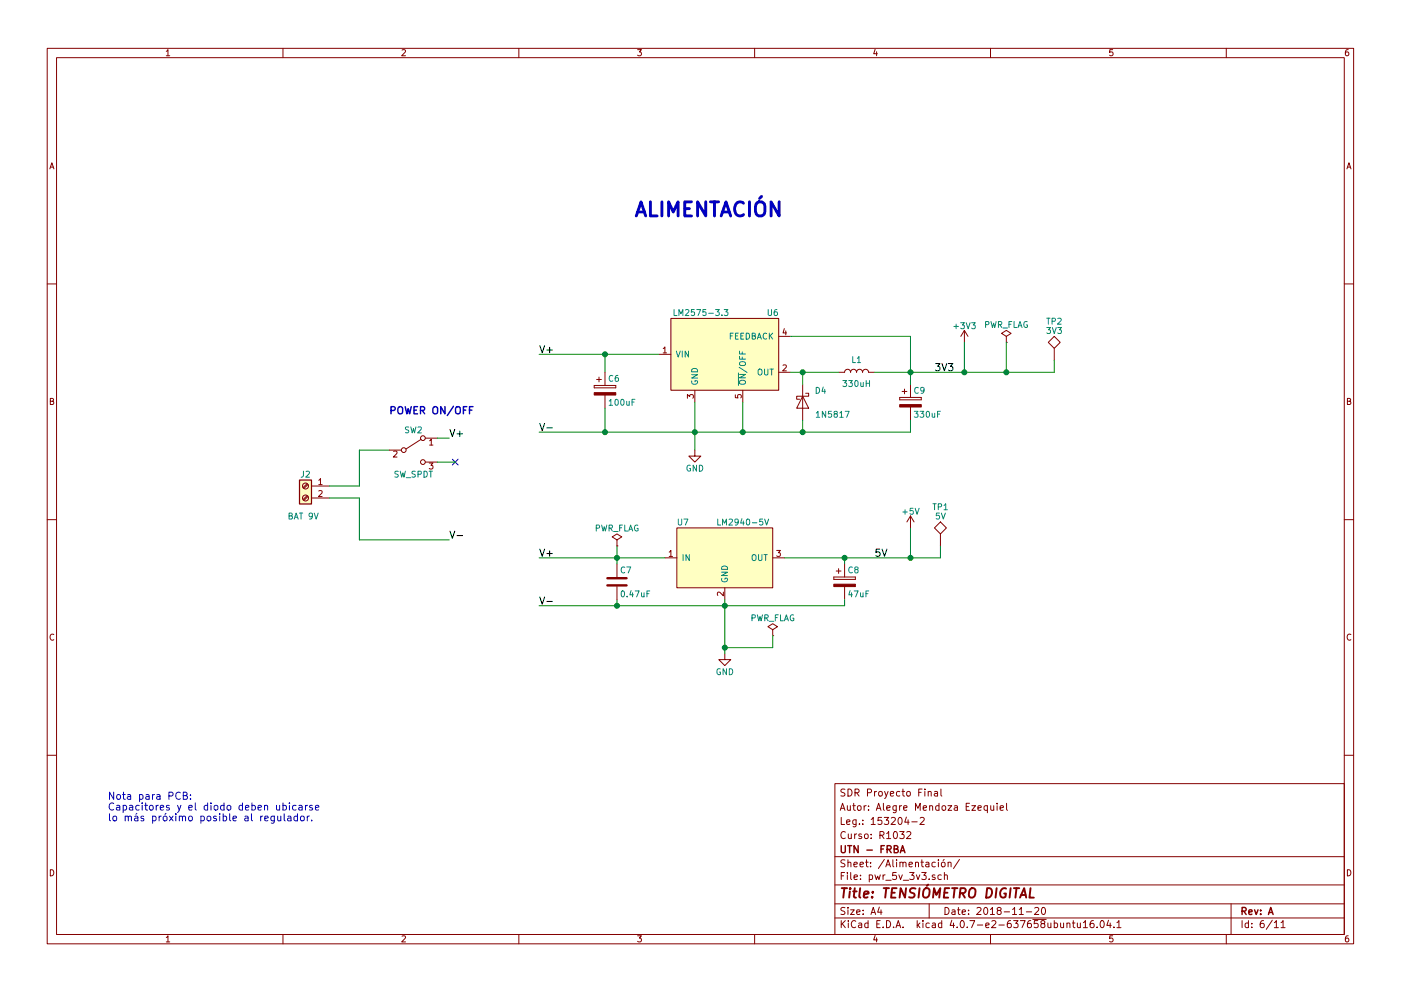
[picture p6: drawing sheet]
<svg xmlns="http://www.w3.org/2000/svg" width="297mm" height="210mm" viewBox="0 0 297 210" stroke-linecap="round" stroke-linejoin="round" font-family="sans-serif">
<g fill="none" stroke="#840000" stroke-width=".21">
<path d="M10 10.3h277v189.9h-277zM12 12.2h273v186.1h-273zM35.3 10.9l.3-.4v1.3M35.3 11.8h.7M60 10.3v1.9M85.2 10.6l.5-.1 .3 .4-.8 .9h.8M110 10.3v1.9M135.2 10.5h.8l-.4 .5 .3 .1 .1 .2-.1 .4-.2 .1-.5-.1M160 10.3v1.9M185.5 10.5l-.3 .9h.8M185.9 11v.8M210 10.3v1.9"/>
<path d="M235.9 10.5h-.6v.6h.6l.1 .5-.3 .2-.4-.1M260 10.3v1.9M285.9 10.5l-.4 .1-.2 .2-.1 .8 .3 .2 .4-.1 .1-.4-.1-.2-.4-.1-.3 .3M10.6 35.8l.4-1.3 .4 1.3M10.7 35.5h.6M285.6 35.8l.4-1.3 .4 1.3M285.7 35.5h.6M10 60.2h2M128.3 79v2.8M139.7 75.2h2.5M140.6 74l.4-.4v1.3M140.6 74.9h.7"/>
<path d="M142.2 67.6h22.9v15.2h-22.9zM165.1 79h2.5M165.1 71.4h2.5M166 77.5l.5-.1 .2 .4-.8 .9h.8M166.3 69.7l-.3 .9h.8M166.6 70.2v.9M177.8 79l1.3-.1a.64 .64 0 0 1 .6-.5 .64 .64 0 0 1 .6 .6v-.1a.64 .64 0 0 1 .7-.5 .64 .64 0 0 1 .6 .6v-.1a.64 .64 0 0 1 .7-.5 .64 .64 0 0 1 .6 .6v-.1a.64 .64 0 0 1 .6-.5 .64 .64 0 0 1 .6 .6h1.3M204.5 70.1l-.8 1.3M204.5 70.1v2.5M204.5 70.1l.7 1.3M213.4 72.6h.1M213.4 71.4l1-.7-1-.6-1.1 .6 1.1 .7v1.2"/>
<path d="M222.2 72.6l1.3-1.2 1.3 1.2-1.3 1.3zM223.5 73.9v2.5M285 60.2h2M10.7 85.1h.5l.1-.5-.6-.1v1.3h.5l.2-.4-.3-.3M82.5 95.5h2.6M83.5 95.8l.4-.1 .3 .4-.8 .9h.8M89.3 93.2l-3.2 2M90.2 93h2.5M90.2 98h2.5M91 98.2h.8l-.4 .5 .3 .1v.6l-.1 .1-.6-.1M91.1 93.5l.3-.3v1.2M91.1 94.4h.7"/>
<path d="M126 81.8v.5zM126 82.3h4.6zM126 81.8h4.6zM126.5 80.5h1M127 80v1M128.3 83.8v2.8M130.6 81.8v.5zM145.7 84.5v-.8l.5 .4 .1-.3h.6l.1 .1-.1 .6M147.3 95.5v1.3h1.3l-1.3 1.2-1.3-1.2h1.3M147.3 82.8v2.5M155.9 83.8v.6h.6v-.6h.5l.2 .1-.2 .5M157.5 82.8v2.5"/>
<path d="M170.2 84.1l1.2 2.5h-2.5zM170.2 81.5v7.6M170.8 83.4h.6v.7h-2.5v.6h.6M190.8 84.3v.5zM190.8 84.8h4.5zM190.8 84.3h4.5zM191.3 83.1h1M191.8 82.5v1.1M193 81.5v2.8M193 86.4v2.7M195.3 84.3v.5zM285.7 85.1h.5l.1-.5-.6-.1v1.3h.5l.2-.4-.3-.3"/>
<path d="M10 110.3h2M65.1 105.2l-.8 .8M65.1 102.6l-.8 .8M65.3 105.3l-.9 .9M65.3 102.8l-.9 .8M66 103.1h3.8M66 105.7h3.8M67.6 101.9l.3-.4v1.3M67.6 104.2l.5-.1 .2 .3-.8 1h.8M67.6 102.8h.7M130.8 115.8h.1M130.8 114.5l1-.6-1-.6-1 .6 1 .6v1.3"/>
<path d="M130.8 119.6v2.8M141 118.4h2.5M141.9 117.1l.3-.3v1.3M141.9 118.1h.7M143.5 112h20.3v12.7h-20.3zM163.8 118.4h2.6M164.7 116.8h.8l-.5 .5 .4 .1v.5l-.2 .2-.5-.2M179.1 119.6v2.8M193 109.5l-.7 1.2M193 109.5v2.5M193 109.5l.8 1.2M198.1 112l1.3-1.3 1.3 1.3-1.3 1.3z"/>
<path d="M199.4 113.3v2.5M285 110.3h2M11.4 134.6a.58 .58 0 0 0-.8 .6 .58 .58 0 0 0 .8 .5M130.8 124.5v2.7M153.4 125.6v.8l-.9-.8-.4 .3 .1 .4M153.7 138.7v1.2h1.2l-1.2 1.3-1.3-1.3h1.3M153.7 124.7v2.5M163.8 134.9h.1M163.8 133.6l1-.6-1-.7-1 .7 1 .6v1.3M176.8 122.4v.5zM176.8 122.9h4.6zM176.8 122.4h4.6z"/>
<path d="M177.3 121.2h1M177.8 120.6v1.1M179.1 124.5v2.7M181.4 122.4v.5zM286.4 134.6a.58 .58 0 0 0-.8 .6 .58 .58 0 0 0 .8 .5M10 160.2h2M177 166.3h108v32h-108zM178.2 171.9l.4-1.5 .5 1.5M178.3 171.5h.7M178.4 173.4v1.5h.7M179.1 167.5l-.5-.1-.3 .3 .1 .3 .7 .3v.5l-.2 .1-.6-.1M179.2 176.6a.71 .71 0 0 0-1 .5 .71 .71 0 0 0 .7 .8l.3-.1"/>
<path d="M179.5 174.4l.7-.1v-.3l-.5-.1-.2 .2 .1 .7h.6M179.7 170.9v1h.4l.2-.1M179.8 167.4a.76 .76 0 0 1 .9 .8 .76 .76 0 0 1-.9 .7zM179.9 176.9v.9l.4 .1 .2-.1M180.3 170.9v1M180.5 176.9v1M180.8 170.9h.6M181 170.4v1.3l.4 .2M181.2 176.9v1M181.3 168.2l.7-.1 .1-.2v-.3l-.2-.2h-.6v1.5M181.5 173.9v1.4l-.3 .1h-.3M181.5 174l-.4-.1-.3 .3 .1 .6 .2 .1 .4-.1"/>
<path d="M181.6 176.9l-.4 .3M181.6 168.2l.5 .7M181.9 171.1l.2-.2 .4 .2 .1 .5-.2 .3h-.3l-.2-.1zM182.2 174.8v.1M182.7 177l-.4-.1-.2 .2v.3l.6 .1v.3h-.6M182.9 174.8v.1M182.9 174v.1M183.2 170.9v1M183.4 177.1l.2-.2 .4 .2 .1 .5-.2 .2-.3 .1-.2-.1zM183.6 170.9l-.4 .3M183.9 168.2l.7-.1 .2-.2-.1-.3-.2-.2h-.6v1.5M184.1 171.8v.1"/>
<path d="M184.1 171v.1M184.7 177.8v.1M184.7 177v.1M184.7 173.9l.4-.5v1.5M184.7 174.9h.9M185.4 167.9v1M185.8 171.9l.5-1.5 .5 1.5M185.9 167.9l-.5 .3M185.9 171.5h.7M186.4 168l.2-.1 .4 .1 .1 .6-.2 .2-.3 .1-.2-.1zM186.6 177.2l.7-.1 .1-.2v-.3l-.3-.2h-.5v1.5M186.9 173.4h-.7l-.1 .7h.7l.2 .2-.1 .5-.2 .1-.6-.1"/>
<path d="M186.9 177.2l.5 .7M187.3 170.4v1.3l.2 .2M187.5 173.4h.9l-.5 .6 .4 .1v.7l-.2 .1-.6-.1M187.6 167.9l.3 1M188 176.9l.4-.5v1.5M188 177.9h.8M188 171.4l.7-.1v-.3l-.5-.1-.2 .2 .1 .8h.6M188.3 167.9l-.5 1.4-.2 .1M188.8 168.4l.7-.1-.1-.3-.4-.1-.2 .2v.7h.6M189 173.6l.6-.2 .2 .5-.9 1h.9M189.6 176.6l.2-.2a.8 .8 0 0 1 .5 .8 .8 .8 0 0 1-.5 .7l-.4-.5zM190 170.9v1.4l-.3 .1h-.3"/>
<path d="M190 171l-.4-.1-.3 .3 .1 .6 .2 .1h.4M190.6 173.5l.2-.1a.8 .8 0 0 1 .5 .8 .8 .8 0 0 1-.5 .7 .97 .97 0 0 1-.2-1.4zM190.7 170.9v1M190.8 176.4h.9l-.5 .6 .4 .1v.7l-.2 .1-.6-.1M190.8 168l-.5-.1-.2 .3v.6l.2 .1 .5-.1M191.2 170.9l-.5 .3M191.2 167.9h.6M191.4 167.4v1.3l.4 .2M191.6 171.4l.7-.1v-.3l-.5-.1-.2 .2 .1 .8h.6M192.2 173.3l-.4 1.1h1M192.3 176.6l.5-.2 .3 .5-.9 1h.9M192.3 168l.2-.1 .4 .1 .1 .6-.1 .2-.4 .1-.2-.1z"/>
<path d="M192.5 173.9v1M193.3 174.4h1.2M194.1 171.9v-1.5l.5 1.1 .5-1.1v1.5M194.8 168.1h.5M195.1 173.6l.6-.2 .3 .5-1 1h1M195.5 167.4h-.7v1.5M195.7 171.4l.7-.1v-.3l-.4-.1-.3 .2 .1 .8h.6M196.1 167.4v.2M196.1 167.9v1M196.8 168l.2-.1 .4 .1v.9M196.8 167.9v1M197.1 171.1l.2-.2 .4 .1v.9"/>
<path d="M197.1 170.9v1M198.1 168h.6l.1 .9M198.8 168.3l-.7 .2 .2 .4 .5-.1M199.1 171l-.4-.1-.3 .3 .1 .6 .2 .1h.4M199.1 170.4v1.5M199.5 167.4v1.3l.2 .2M199.8 171.1l.2-.2 .4 .2 .1 .5-.1 .3h-.4l-.2-.1zM201 170.9h.8l-.8 1h.8M202.4 171h.5l.1 .9M203 171.3l-.7 .3 .2 .3h.5M204.9 171.1h.5M205.6 170.4h-.7v1.5h.7"/>
<path d="M206 170.9h.8l-.8 1h.8M207.3 171.4l.8-.1-.1-.3-.4-.1-.3 .2 .1 .8h.6M209.3 171l-.4-.1-.3 .3 .1 .6 .2 .1h.4M209.3 170.9v1.5M210.1 170.9v1h.4l.2-.1M210.7 170.9v1M211.4 170.4v.2M211.4 170.9v1M212 171.4l.8-.1-.1-.3-.4-.1-.3 .2 .1 .8h.6M213.4 170.4v1.3l.2 .2M285 160.2h2M10.7 184.5a.65 .65 0 0 1 .7 .7 .65 .65 0 0 1-.7 .6z"/>
<path d="M35.3 198.9l.3-.4v1.3M35.3 199.8h.7M60 198.3v1.9M85.2 198.6l.5-.1 .3 .4-.8 .9h.8M110 198.3v1.9M135.2 198.5h.8l-.4 .5 .3 .1 .1 .2-.1 .4-.2 .1-.5-.1M160 198.3v1.9M177 194.8h108M177 191.8h108M177 187.8h108M177 181.8h108M178.4 195.3v1.5"/>
<path d="M178.4 185.8h.5M178.6 196l.6 .8M179.1 185.1h-.7v1.5M179.1 192.6l-.5-.1-.3 .3 .1 .3 .7 .4v.4l-.2 .1-.6-.1M179.1 182.5l-.5-.1-.3 .3 .1 .3 .7 .4v.4l-.2 .1-.6-.1M179.2 195.3l-.8 .9M179.7 185.1v.2M179.7 185.6v1M179.8 192.5v.2M179.8 183.1l.2-.2 .4 .1v.9M179.8 182.4v1.5M179.8 193v1"/>
<path d="M179.9 195.3v.2M179.9 195.8v1M180.3 193h.8l-.8 1h.8M180.4 185.1v1.3l.2 .2M181.1 183.4l.7-.1-.1-.3-.4-.1-.2 .2v.7h.6M181.1 186.1l.7-.1-.1-.3-.4-.1-.2 .2 .1 .7h.5M181.4 195.5a.71 .71 0 0 0-1 .5 .71 .71 0 0 0 .8 .8l.2-.1M181.6 193.5l.7-.1v-.3l-.4-.1-.3 .2 .1 .7h.6M182.1 195.9h.6v.9M182.3 183.4l.8-.1-.1-.3-.4-.1-.3 .2 .1 .7h.6M182.4 186.5v.1M182.4 185.7v.1"/>
<path d="M182.7 196.2l-.7 .3 .2 .3 .5-.1M183 193.9v.1M183 193.1v.1M183.5 182.9h.6M183.7 182.4v1.3l.4 .2M184 195.9l-.4-.1-.3 .3 .1 .6 .2 .1 .4-.1M184 195.3v1.5M184.3 185.7l.4-.1 .3 .3-.1 .6h-.6M184.3 185.6v1.5M184.6 183.8v.1M184.6 183v.1M184.7 194l.4-1.5 .5 1.5"/>
<path d="M184.8 193.6h.7M185.5 185.6l.3 1 .3-.7 .3 .7 .2-1M185.5 198.5l-.3 .9h.8M185.9 199v.8M185.9 196h.5M186.4 192.5l-.3 1h.9M186.6 195.3h-.7v1.5h.7M186.8 193v1M187.2 185.6v1M187.2 196.7v.1M187.5 182.3l-1.3 2M187.7 185.6l-.5 .3"/>
<path d="M187.8 183.9l.5-1.5 .5 1.5M187.8 186.8h1.2M187.9 183.5h.7M188 195.3a.76 .76 0 0 1 .8 .8 .76 .76 0 0 1-.8 .7zM189.3 182.4v1.3l.2 .2M189.5 196.7v.1M190 196.8l.4-1.5 .6 1.5M190 185.1h-.7l-.1 .7 .7-.1 .2 .3-.1 .5-.2 .1-.6-.1M190.1 182.4v.2M190.1 196.4h.7M190.1 182.9v1M190.6 185.6l.3 1 .4-1"/>
<path d="M190.8 183.1l.2-.2 .4 .1v.9M190.8 182.9v1M191.4 183.1l.3-.2 .3 .1 .1 .9M191.5 196.7v.1M191.5 186.8h1.2M192.7 183.4l.7-.1v-.3l-.4-.1-.3 .2 .1 .7h.6M192.9 185.1h.9l-.5 .6 .4 .1v.7l-.2 .1-.6-.1M194.1 183.1l.2-.2 .4 .1v.9M194.1 182.9v1M194.3 185.6l.3 1 .4-1M194.5 195.3v1.5M194.6 196.3l.4 .5"/>
<path d="M195 195.8l-.5 .6M195.2 182.9h.6M195.4 185.1h1l-.5 .6 .4 .1v.7l-.2 .1-.7-.1M195.5 182.4v1.3l.3 .2M195.7 195.3v.2M195.7 195.8v1M196.3 183h.6l.1 .9M197 183.3l-.8 .3 .3 .3 .5-.1M197 186.5v.1M197 191.8v3M197 195.9l-.4-.1-.3 .3 .1 .6 .2 .1 .4-.1M197.7 195.9h.6v.9"/>
<path d="M198.2 185.7l-.3-.1-.3 .2 .1 .2 .5 .2v.3h-.6M198.3 183l-.4-.1-.3 .3 .1 .6 .2 .1 .4-.1M198.3 196.2l-.7 .3 .2 .3 .5-.1M199 182.4v.2M199 182.9v1M199.6 185.7l-.5-.1-.2 .3v.6l.2 .1 .5-.1M199.7 195.9l-.5-.1-.2 .3v.6l.2 .1 .5-.1M199.7 183.1l.2-.2 .4 .2 .1 .5-.1 .2-.4 .1-.2-.1zM199.7 195.3v1.5M200.2 182.3l-.3 .3M200.2 185.7l.2-.1 .4 .1 .1 .9M200.2 185.1v1.5"/>
<path d="M200.4 192.5a.76 .76 0 0 1 .8 .8 .76 .76 0 0 1-.8 .7zM201 183.1l.2-.2 .4 .1 .1 .9M201 182.9v1M201.8 195.2l-.4 1.1h1M201.9 193.1h.5l.1 .9M202.2 195.8v1M202.5 193.4l-.7 .3 .2 .3 .5-.1M202.9 196.7v.1M203 193h.6M203.2 192.5v1.3l.4 .2M203.4 182.3l-1.2 2M203.8 195.4l.1-.1a.8 .8 0 0 1 .6 .8 .8 .8 0 0 1-.6 .7 .97 .97 0 0 1-.1-1.4z"/>
<path d="M204 193.5l.7-.1-.1-.3-.4-.1-.2 .2 .1 .7h.5M205.1 196.7v.1M205.4 193.9v.1M205.4 193.1v.1M205.6 195.3h1.1l-.7 1.5M207.1 192.7l.6-.2 .3 .5-.9 1h.9M207.2 196.3h1.2M208.7 192.7l.2-.2a.8 .8 0 0 1 .5 .8 .8 .8 0 0 1-.5 .7l-.3-.5zM209 196.3l.7-.1v-.3l-.5-.1-.2 .2 .1 .7h.6M210 193l.4-.5v1.5M210 194h.8M210 198.3v1.9"/>
<path d="M210.3 195.5l.6-.2 .3 .5-1 1h1M211.7 193.2l-.3-.3 .1-.2 .2-.2 .4 .1 .2 .2-.1 .2-.5 .2-.3 .3v.2l.3 .3h.3l.3-.3v-.2l-.3-.3M211.8 196.3h1.1M212.9 193.5h1.1M214.3 195.3l-.5 .1a1.11 1.11 0 0 0-.1 1.3l.4 .1 .3-.1v-.5l-.3-.3-.4 .1-.1 .2M214.7 193l.4-.5v1.5M214.7 194h.8M214.9 195.3h.9l-.5 .6 .5 .1v.7l-.2 .1-.7-.1M216.1 193l.4-.5v1.5M216.1 194h.9M216.3 195.3h1l-.6 1.5M217.6 193.5h1.1"/>
<path d="M218.5 195.3l-.4 .1a1.11 1.11 0 0 0-.1 1.3l.4 .1 .2-.1 .1-.5-.3-.3-.4 .1-.2 .2M219 195.1h2.8M219.4 192.7l.6-.2 .2 .5-.9 1h.9M220 195.3h-.7v.7h.7l.1 .2-.1 .5-.2 .1-.5-.1M221 192.7l.2-.2a.8 .8 0 0 1 .5 .8 .8 .8 0 0 1-.5 .7l-.4-.5zM221 196l-.3-.3 .1-.2 .2-.2 .4 .1 .1 .2v.2l-.5 .2-.3 .3 .1 .4 .2 .1h.3l.2-.3v-.2l-.2-.3M222.2 195.8v.9l.4 .1 .2-.1M222.8 195.8v1M223.5 195.9l.5-.1 .2 .3-.1 .6h-.6M223.5 195.3v1.5M224.9 195.8v.9l.4 .1 .2-.1M225.5 195.8v1"/>
<path d="M226.2 196l.2-.2 .4 .1v.9M226.2 195.8v1M227.4 195.8h.5M227.6 195.3v1.3l.3 .2M228.4 195.8l.1 .9 .4 .1 .2-.1M229.1 195.8v1M229.7 195.8l.4-.5v1.5M229.7 196.8h.9M231.8 195.3l-.4 .1a1.11 1.11 0 0 0-.1 1.3l.4 .1 .2-.1 .1-.5-.3-.3-.4 .1-.2 .2M232.6 196.7v.1M233.4 195.5l.2-.2a.8 .8 0 0 1 .5 .8 .8 .8 0 0 1-.5 .7l-.4-.5zM235 195.2l-.3 1.1h.9"/>
<path d="M235.4 195.8v1M235.9 198.5h-.6v.7l.6-.1 .1 .5-.3 .2-.4-.1M236.2 196.7v.1M236.8 195.8l.4-.5v1.5M236.8 196.8h.9M260 198.3v1.9M261 191.8v6.5M263.3 195.3v1.5M264.7 195.9l-.4-.1-.3 .3 .1 .6 .2 .1 .4-.1M264.7 195.3v1.5M265.4 196.7v.1M265.4 195.9v.1"/>
<path d="M267.9 195.3l-.4 .1a1.11 1.11 0 0 0-.2 1.3l.5 .1 .2-.1v-.5l-.2-.3-.5 .1-.1 .2M269.7 195.2l-1.2 2M270.2 195.8l.4-.5v1.5M270.2 196.8h.8M271.6 195.8l.4-.5v1.5M271.6 196.8h.9M285.7 184.5a.65 .65 0 0 1 .7 .7 .65 .65 0 0 1-.7 .6zM285.9 198.5l-.4 .1-.2 .3-.1 .7 .3 .2 .4-.1 .1-.4-.1-.2-.4-.1-.3 .3"/>
<circle cx="85.6" cy="95.5" r=".51"/>
<circle cx="89.7" cy="98" r=".51"/>
<circle cx="89.7" cy="93" r=".51"/>
<circle cx="64.8" cy="105.7" r=".63"/>
<circle cx="64.8" cy="103.1" r=".63"/>
</g>
<g fill="none" stroke="#840000" stroke-width=".3">
<path d="M178.4 179.4v1.2l.2 .3h.3l.3-.3v-1.2M179.7 179.4h.9M180.1 179.4v1.5M181.9 179.4v1.5l-.8-1.5v1.5M187.5 179.4h-.7v1.5M183.8 180.4h1.1M186.8 180.1h.5M188.1 180.2l.7-.1 .2-.2-.1-.3-.2-.2h-.6v1.5M188.4 180.2l.6 .7M189.6 180.1l.7-.1v-.4l-.2-.2h-.5v1.5h.6l.2-.1v-.4l-.3-.3M190.9 180.9l.5-1.5 .5 1.5M191 180.5h.7"/>
<path d="M263.3 193.3l.8-.1 .1-.2-.1-.3-.2-.2h-.6v1.5M263.7 193.3l.5 .7M264.8 193.5l.7-.1-.1-.3-.4-.1-.2 .2v.7h.6M266 193l.3 1 .4-1M267.3 193.9v.1M267.3 193.1v.1M268.9 194l.5-1.5 .5 1.5M269.1 193.6h.7"/>
</g>
<g fill="none" stroke="#840000" stroke-width=".41">
<path d="M178.5 188.4h1.1M179 188.4l-.2 2M180.2 189.1l-.2 1.3M180.3 188.4l-.1 .2 .2-.1-.1-.1-.1 .2M180.9 189.1h.7M181.2 188.4l-.2 1.8 .1 .1 .4 .1M182.4 188.4l-.2 1.8 .2 .2M183.2 189.8l.9-.2v-.4l-.6-.1-.3 .3v.9h.7M184.9 190.3v.1M185.1 189.2l-.1 .2-.1-.1 .2-.1-.1 .2M187.4 188.4h1.1M187.9 188.4l-.2 2"/>
<path d="M189.1 189.4h.6M190.1 188.4h-.9l-.3 2h1M192.1 188.4l-.2 2-.9-2-.3 2M194.1 188.5l-.8-.1-.3 .2v.6l.8 .4 .1 .5-.4 .3-.8-.1M195 188.4l-.3 2M195.9 188.7a.66 .66 0 0 1 1.2 0 1.43 1.43 0 0 1-.6 1.7l-.6-.1a1.49 1.49 0 0 1 0-1.6zM196.8 187.7l-.3 .3M197.8 190.4l.2-2 .5 1.5 .9-1.5-.3 2M200.2 189.4h.7M201.3 188.4h-1l-.2 2h.9M201.9 188.4h1.1M202.4 188.4l-.2 2"/>
<path d="M203.5 189.5l1-.1a.56 .56 0 0 0 .1-.9l-.9-.1-.3 2M204 189.5l.6 .9M205.6 188.7a.66 .66 0 0 1 1.2 0 1.43 1.43 0 0 1-.6 1.7l-.6-.1a1.49 1.49 0 0 1 0-1.6zM209.3 188.4a1 1 0 0 1 1.1 .8 1 1 0 0 1-.6 1.1l-.7 .1zM211.3 188.4l-.2 2M213.3 188.5a1.02 1.02 0 0 0-1.2 .7 1.02 1.02 0 0 0 .5 1.2l.6-.1 .1-.7h-.4M214.3 188.4l-.3 2M215 188.4h1.1M215.5 188.4l-.2 2M216.3 190.4l.8-2 .5 2M216.5 189.9h.9M218.5 188.4l-.2 2h.9"/>
</g>
<g fill="#ffffc2" stroke="#ffffc2" stroke-width=".21">
<path d="M142.2 67.6h22.9v15.2h-22.9z"/>
<path d="M143.5 112h20.3v12.7h-20.3z"/>
<path d="M63.5 101.8h2.5v5.1h-2.5z"/>
</g>
<g fill="none" stroke="#008484" stroke-width=".21">
<path d="M129.9 79.8a.56 .56 0 0 0-.7 .5 .56 .56 0 0 0 .7 .5M131 79.6l-.3 .1-.2 .3-.1 .7 .3 .2 .4-.1-.1-.6-.3-.1-.3 .3M142.9 65.7v1.2h.6M143.4 74.5l.4 1.3 .4-1.3M143.9 66.9v-1.2l.5 .9 .4-.9v1.2M144.7 74.5v1.3M145.3 65.8l.5-.1 .2 .3-.7 .9h.7M146 74.5v1.3l-.7-1.3v1.3M146.6 79.5h1.3l-1.3 .7h1.3M146.7 78.4a.69 .69 0 0 1 .8-.2 .69 .69 0 0 1 .4 .7h-1.3zM147.2 65.7h-.6v.6h.6v.5l-.2 .1-.4-.1M147.7 65.7h.8l-.5 1.2"/>
<path d="M149.7 65.7h-.7v.6h.7v.5l-.2 .1-.5-.1M150.3 66.5h.9M151.7 65.7h.8l-.4 .5 .4 .1v.5l-.2 .1-.6-.1M153.1 66.8v.1M153.5 65.7h.8l-.4 .5 .4 .1v.5l-.2 .1-.6-.1M154.8 71.3h.5M155.4 70.7h-.6v1.3M155.9 71.3h.5M156.5 70.7h-.6v1.3h.6M156.6 79.1v2.7M156.7 77.9l1.7 1.1M156.8 79.4h1.3l-1.3 .8h1.3"/>
<path d="M156.8 75.6v.6h1.3M156.8 74.5v.6h1.3M156.8 76.9l.8-.2a.42 .42 0 0 1 .4 .2 .42 .42 0 0 1 0 .5l-.4 .2-.6-.1-.2-.2zM157.1 71.3h.4M157.4 74.7v.4M157.4 75.8v.4M157.7 70.7h-.6v1.3h.6M158.2 70.7a.64 .64 0 0 1 .7 .6 .64 .64 0 0 1-.7 .7zM159.5 71.3l.6-.1v-.4l-.6-.1v1.3h.5l.2-.5-.3-.2M160.6 72l.4-1.3 .4 1.3M160.7 71.6h.6M160.8 78.5l.2-.2 .4 .1 .2 .7a.42 .42 0 0 1-.3 .4 .42 .42 0 0 1-.4 0l-.2-.4z"/>
<path d="M162.1 78.3v1l.2 .3h.3l.2-.3v-1M162.6 70.8a.56 .56 0 0 0-.8 .5 .56 .56 0 0 0 .8 .5M162.9 65.7v1l.2 .2h.2l.3-.2v-1M163.1 70.7v1.3M163.2 78.3h.8M163.3 71.2l.5 .8M163.6 78.3v1.3M163.8 70.7l-.7 .7M164.7 65.7h-.3l-.2 .3-.1 .7 .3 .2 .4-.1-.1-.6h-.3l-.3 .2M180.8 75.7v1.2h.6M181.8 76l.3-.3v1.2M181.8 76.9h.7"/>
<path d="M202.2 69.3h1M202.7 68.8v.9M203.7 68.5h.8l-.5 .5 .4 .1v.5l-.2 .1-.5-.1M204.9 68.5l.4 1.2 .4-1.2M206 68.5h.8l-.5 .5 .4 .1v.5l-.1 .1-.6-.1M209 68.9l.6-.1v-.5l-.6-.1v1.3M210.1 68.2l.3 1.3 .3-.9 .2 .9 .3-1.3M211.7 68.9l.6-.1v-.5l-.6-.1v1.3M212 68.9l.4 .6M212.6 69.6h1M213.9 68.8h.5M214.5 68.2h-.6v1.3"/>
<path d="M215 68.2v1.3h.6M215.8 69.5l.5-1.3 .4 1.3M216 69.1h.6M217.8 68.3a.59 .59 0 0 0-.7 .5 .59 .59 0 0 0 .7 .6v-.5h-.2M221.9 67.5h.7M221.9 69.5h.8l-.4 .5 .4 .1v.5l-.2 .2-.6-.2M222.3 67.5v1.3M223.1 68.2l.6-.1v-.5l-.6-.1v1.3M223.1 69.5l.4 1.3 .5-1.3M224.3 69.5h.7l-.4 .5 .4 .1v.5l-.2 .2-.5-.2M224.3 67.6l.5-.1 .2 .4-.8 .9h.8M64.3 100v1l-.4 .2"/>
<path d="M84.9 100l.3 1.2 .2-.9 .2 .9 .4-1.2M86.7 90.6h-.6l-.1 .5a.54 .54 0 0 1 .6 .6l-.2 .1h-.4M87.1 90.6l.3 1.2 .3-.9 .2 .9 .3-1.2M88.6 90.7l.5-.1 .2 .3-.8 .9h.8M89.9 100a.64 .64 0 0 1 .7 .6 .64 .64 0 0 1-.7 .6zM91 100h.7M91.3 100v1.2M129.2 85.1l.3-.4v1.3M129.2 86h.7M130.5 84.8l.2-.1a.67 .67 0 0 1 .4 .7 .67 .67 0 0 1-.4 .6l-.3-.5zM131.7 84.8l.2-.1a.67 .67 0 0 1 .4 .7 .67 .67 0 0 1-.4 .6l-.3-.5zM132.9 85.1v.8l.3 .1 .2-.1"/>
<path d="M133.4 85.1v.9M134 85.3h.4M134.6 84.7h-.6v1.3M146.4 98.7a.59 .59 0 0 0-.8 .6 .59 .59 0 0 0 .8 .6v-.5h-.2M146.7 80.8a.59 .59 0 0 0 .6 .7 .59 .59 0 0 0 .5-.7h-.5v.2M147.7 98.7v1.3l-.7-1.3v1.3M148.3 98.7a.64 .64 0 0 1 .7 .6 .64 .64 0 0 1-.7 .7zM156.8 80.9l.8-.2a.42 .42 0 0 1 .4 .2 .42 .42 0 0 1 0 .5l-.4 .1h-.6l-.2-.3zM173.1 82.2a.64 .64 0 0 1 .7 .6 .64 .64 0 0 1-.7 .7zM173.1 87.6l.3-.3v1.2M173.1 88.5h.7M174.5 82.1l-.2 .9h.7"/>
<path d="M174.9 82.6v.9M175.1 87.3v1.2l-.8-1.2v1.2M176.3 87.3h-.6l-.1 .6h.7v.5l-.2 .1-.5-.1M177.1 87.8l-.3-.2 .1-.2h.6v.3l-.6 .2-.1 .2 .1 .3 .2 .1h.2l.2-.2v-.4l-.2-.1M178.1 87.6l.3-.3v1.2M178.1 88.5h.7M178.7 80.7h.8l-.4 .5 .4 .1v.6l-.2 .1-.6-.1M179.2 87.3h.8l-.5 1.2M179.9 80.7h.8l-.4 .5 .4 .1v.6l-.2 .1-.6-.1M181.3 80.8l.2-.1a.67 .67 0 0 1 .5 .7 .67 .67 0 0 1-.5 .6l-.3-.5zM182.5 81.1v.8l.4 .1 .1-.1M183 81.1v.9"/>
<path d="M183.6 80.7v1.3M183.6 81.3h.8M184.4 80.7v1.3M193.9 87.3h.7l-.4 .5 .4 .1v.5l-.2 .1-.5-.1M194.7 82.3a.56 .56 0 0 0-.8 .5 .56 .56 0 0 0 .8 .5M195.1 87.3h.8l-.5 .5 .4 .1v.5l-.2 .1-.5-.1M195.9 82.7l-.2 .3-.4-.1-.1-.6 .5-.1 .2 .2v.8l-.3 .3h-.3M196.5 87.4l.1-.1a.67 .67 0 0 1 .5 .6 .67 .67 0 0 1-.5 .6l-.2-.4zM197.6 87.7l.1 .8h.3l.2-.1M198.2 87.7v.8M198.8 87.9h.4M199.4 87.3h-.6v1.2"/>
<path d="M61.3 109.4l.6-.1v-.3l-.6-.1v1.2h.5l.2-.4-.3-.3M62.4 110.1l.4-1.2 .4 1.2M62.5 109.7h.6M63.5 108.9h.7M63.8 108.9v1.2M64.9 100.1l.5-.1 .2 .3-.8 .9h.8M66.2 109.4l-.2 .2h-.4v-.6l.4-.1 .2 .2v.7l-.3 .3h-.3M66.6 108.9l.4 1.2 .5-1.2M84.4 100h-.6v.5a.54 .54 0 0 1 .6 .6l-.2 .1h-.5M86.1 101.3h1M88.1 100h-.6l-.1 .5a.54 .54 0 0 1 .6 .6l-.2 .1h-.4M88.6 100.6h.6l.1-.5-.7-.1v1.2"/>
<path d="M126.4 112.1l.6-.1 .1-.5-.7-.1v1.3M127.6 111.4l.3 1.3 .2-.9 .2 .9 .4-1.3M129.1 112.1l.6-.1 .1-.5-.7-.1v1.3M129.4 112.1l.4 .6M130.1 112.8h1M131.4 112h.4M132 111.4h-.6v1.3M132.5 111.4v1.3h.6M133.3 112.7l.4-1.3 .4 1.3M133.4 112.3h.6M135.2 111.4a.59 .59 0 0 0-.7 .6 .59 .59 0 0 0 .7 .6l.1-.5h-.2M143.8 110.1v1l.2 .3h.3l.2-.3v-1"/>
<path d="M144.8 117.7v1.2M145 110.1h.8l-.5 1.3M146.2 117.7v1.2l-.8-1.2v1.2M152.2 110.1v1.3h.6M153.2 111.4v-1.3l.4 .9 .4-.9v1.3M154.6 110.2l.5-.1 .2 .4-.8 .9h.8M156.5 110.7l-.2 .2-.4-.1v-.6l.4-.1 .2 .3v.7l-.3 .3h-.3M157.3 110.1l-.3 .9h.8M157.6 110.5v.9M158.3 110.2l.2-.1a.67 .67 0 0 1 .5 .7 .67 .67 0 0 1-.5 .6l-.3-.5zM159.5 117.9l.2-.2h.4l.2 .8a.42 .42 0 0 1-.2 .4 .42 .42 0 0 1-.5 0l-.1-.4zM159.5 110.9h1"/>
<path d="M160.8 117.7v1l.3 .2h.2l.2-.2v-1M161.7 110.1h-.6l-.1 .6h.7v.6l-.2 .1-.5-.1M162 117.7h.7M162.1 110.1l.4 1.3 .5-1.3M162.3 117.7v1.2M191.4 108.6h1M191.9 108.1v1M193.6 107.8h-.6l-.1 .6h.7v.6l-.2 .1-.5-.1M194 107.8l.4 1.3 .5-1.3M197.8 106.9h.7M198.1 106.9v1.2M198.9 107.5h.6l.1-.5-.7-.1v1.2"/>
<path d="M199.2 108.9h-.6l-.1 .5h.7v.6l-.2 .1-.5-.1M199.6 108.9l.4 1.2 .4-1.2M200.2 107.2l.3-.3v1.2M200.2 108.1h.7M131.8 125.5l.2-.1a.67 .67 0 0 1 .4 .6 .67 .67 0 0 1-.4 .6l-.3-.4zM132.5 120.4a.56 .56 0 0 0-.8 .5 .56 .56 0 0 0 .8 .5M132.9 120.3h.8l-.5 1.3M133 126.5v.1M133.8 125.3l-.3 .9h.8M134.1 125.8v.8M134.7 125.4h.8l-.5 1.2M136 125.8l.1 .8h.3l.2-.1"/>
<path d="M136.6 125.8v.8M137.2 126h.4M137.8 125.4h-.6v1.2M153 121.4h1.3l-1.3 .7h1.3M153 122.7a.59 .59 0 0 0 .6 .7 .59 .59 0 0 0 .6-.7h-.5v.2M153 120.3a.69 .69 0 0 1 .8-.2 .69 .69 0 0 1 .5 .7h-1.3zM159.4 131.1l.6-.1 .1-.4-.7-.2v1.3M160.6 130.4l.3 1.3 .2-.9 .3 .9 .3-1.3M162.2 131.1l.6-.1v-.4l-.6-.2v1.3M162.5 131.1l.4 .6M163.1 131.8h1M164.4 131h.4"/>
<path d="M165 130.4h-.6v1.3M165.5 130.4v1.3h.6M166.3 131.7l.4-1.3 .5 1.3M166.4 131.3h.6M168.2 130.5a.59 .59 0 0 0-.7 .6 .59 .59 0 0 0 .7 .5l.1-.4h-.2M180.2 125.3l-.2 .9h.7M180.5 125.8v.8M180.7 120.4a.56 .56 0 0 0-.7 .5 .56 .56 0 0 0 .7 .5M181.1 125.4h.8l-.5 1.2M181.5 120.8l-.3-.2 .1-.2h.6v.3l-.6 .2-.1 .2 .1 .3 .2 .2h.2l.2-.3v-.4l-.2-.1M182.4 125.8l.1 .8h.3l.2-.1M183 125.8v.8"/>
<path d="M183.6 126h.4M184.2 125.4h-.6v1.2M152.7 141.9a.59 .59 0 0 0-.7 .6 .59 .59 0 0 0 .7 .6l.1-.5h-.3M154 141.9v1.2l-.7-1.2v1.2M154.6 141.9a.64 .64 0 0 1 .8 .6 .64 .64 0 0 1-.8 .6z"/>
</g>
<path d="M128.8 124.2h4M128.8 122.7h4" fill="none" stroke="#840000" stroke-width=".51"/>
<g fill="#840000" stroke="#840000" stroke-width=".21">
<path d="M176.8 123.9h4.6v.6h-4.6z"/>
<path d="M126 83.3h4.6v.5h-4.6z"/>
<path d="M190.8 85.8h4.5v.6h-4.5z"/>
</g>
<g fill="none" stroke="#000" stroke-width=".21">
<path d="M114.5 73.3l.5 1.5 .5-1.5M116 74.3h1.1M116.5 73.7v1.1M198.3 77.1h1l-.5 .6 .5 .3-.1 .5-.2 .2-.7-.2M199.7 77.1l.5 1.6 .5-1.6M201.1 77.1h.9l-.5 .6 .5 .3v.5l-.3 .2-.6-.2M95.4 91.1l.5 1.5 .5-1.5M96.9 92h1.2M97.5 91.5v1.1M114.5 89.8l.5 1.6 .5-1.6M116 90.8h1.1M95.4 112.7l.5 1.5 .5-1.5"/>
<path d="M96.9 113.6h1.2M114.5 116.5l.5 1.5 .5-1.5M116 117.4h1.1M116.5 116.9v1.1M186.5 116.5h-.7l-.1 .7 .2-.1 .5 .1 .2 .5-.3 .3-.6-.1M187 116.5l.5 1.5 .5-1.5M114.5 126.7l.5 1.5 .5-1.5M116 127.6h1.1"/>
</g>
<g fill="none" stroke="#008400" stroke-width=".21">
<path d="M114.3 75.2h25.4M128.3 75.2v3.8M167.6 71.4h25.4v10.1M167.6 79h10.2M170.2 79v2.5M204.5 72.6v6.4M213.4 72.6v6.4M223.5 76.4v2.6h-38.1M82.5 95.5h-6.3v7.6h-6.4M92.7 93h2.5M92.7 98h3.8M128.3 86.6v5.1"/>
<path d="M147.3 85.3v10.2M157.5 85.3v6.4M170.2 89.1v2.6M193 89.1v2.6h-78.7M69.8 105.7h6.4v8.8h19M114.3 118.4h26.7M130.8 115.8v3.8M179.1 118.4v1.2M193 112v6.4M199.4 115.8v2.6h-33M130.8 127.2v1.3M153.7 127.2v11.5"/>
<path d="M163.8 134.9v2.5h-10.1M179.1 127.2v1.3h-64.8"/>
</g>
<g fill="#008400" stroke="#008400" stroke-width=".25">
<circle cx="179.1" cy="118.4" r=".51"/>
<circle cx="130.8" cy="118.4" r=".51"/>
<circle cx="153.7" cy="128.5" r=".51"/>
<circle cx="130.8" cy="128.5" r=".51"/>
<circle cx="147.3" cy="91.7" r=".51"/>
<circle cx="157.5" cy="91.7" r=".51"/>
<circle cx="170.2" cy="79" r=".51"/>
<circle cx="170.2" cy="91.7" r=".51"/>
<circle cx="193" cy="79" r=".51"/>
<circle cx="128.3" cy="75.2" r=".51"/>
<circle cx="128.3" cy="91.7" r=".51"/>
<circle cx="204.5" cy="79" r=".51"/>
<circle cx="193" cy="118.4" r=".51"/>
<circle cx="153.7" cy="137.4" r=".51"/>
<circle cx="213.4" cy="79" r=".51"/>
</g>
<g fill="none" stroke="#0000c2" stroke-width=".61">
<path d="M134.9 45.8l1-3 1 3M135.2 45h1.4M137.9 42.8v3h1.4M140.3 42.8v3M141.8 45.8v-3l.9 2.2 1.1-2.2v3M145.2 44.3h1M146.6 42.8h-1.4v3h1.4M149.6 42.8v3l-1.7-3v3M150.6 42.8h1.7M151.5 42.8v3M152.9 45.8l1-3 1 3M153.2 45h1.4"/>
<path d="M157.6 43.1a1.12 1.12 0 0 0-1.3-.2 1.12 1.12 0 0 0-.5 1.2 1.28 1.28 0 0 0 .3 1.4 1.28 1.28 0 0 0 1.4 .2l.1-.2M158.9 42.8v3M160.3 43.3a1 1 0 0 1 1.2-.5 1 1 0 0 1 .7 1l-.1 1.6a1.03 1.03 0 0 1-1.2 .4 1.03 1.03 0 0 1-.7-1zM161.5 41.7l-.5 .4M165.2 42.8v3l-1.7-3v3"/>
</g>
<g fill="none" stroke="#0000c2" stroke-width=".21">
<path d="M23.2 172.6v1.4l.2 .2M24.1 173.2l.3-.1 .3 .4v.4l-.3 .3-.5-.3zM24.1 168.1v1.5l-.9-1.5v1.5M24.1 170.5a.72 .72 0 0 0-1 .5 .72 .72 0 0 0 .7 .9l.3-.2M24.7 170.9h.6l.1 1M24.8 168.7l.2-.1 .5 .1 .1 .6-.2 .2-.4 .1-.2-.2zM25.4 171.2l-.7 .2a.3 .3 0 0 0 .2 .5l.5-.1M26 168.6h.6M26.1 170.9h.4l.3 .3-.1 .6h-.6M26.1 170.9v1.5M26.2 168.1v1.3l.4 .2M26.5 173.3l.1-.1a.36 .36 0 0 1 .6 .2v.8"/>
<path d="M26.5 173.1v1.1M27.1 168.7h.5l.1 .9M27.2 173.4a.35 .35 0 0 1 .3-.3 .35 .35 0 0 1 .4 .3v.8M27.5 170.9h.6v1M27.7 168.9l-.6 .2a.3 .3 0 0 0 .1 .5l.5-.1M28.1 171.2l-.6 .2a.3 .3 0 0 0 .1 .5l.5-.1M28.6 173.2h.6v1M29 172.6l-.2 .2M29.2 173.5l-.6 .2a.3 .3 0 0 0 .1 .5l.5-.1M29.5 170.9h-.4l-.3 .3 .1 .6h.6M29.6 168.7l.4-.1 .3 .3-.1 .6h-.6M29.6 168.6v1.5"/>
<path d="M30.1 170.4v.1M30.1 170.9v1M30.5 173.2l-.4-.1-.2 .3v.2l.6 .1v.4h-.6M30.7 170.9h.6M30.9 170.4v1.3l.4 .2M31 168.7h.5l.1 .9M31.6 168.9l-.6 .2a.3 .3 0 0 0 .1 .5l.5-.1M31.7 171l.3-.1 .4 .1 .1 .6-.2 .2-.3 .1-.3-.2zM32.3 168.6v1M32.4 173.2l.4-.1 .3 .4-.2 .6h-.5M32.4 173.1v1.6M32.8 168.6l-.5 .3"/>
<path d="M33.1 170.9v1M33.3 168.7h.6v.9M33.6 170.9l-.5 .3M33.7 173.1v1.1M33.9 168.9l-.6 .2a.3 .3 0 0 0 .1 .5l.5-.1M34 171.4l.7-.2-.1-.3h-.4l-.2 .2 .1 .7h.5M34.2 173.1l-.5 .4M34.7 173.3l.2-.2 .4 .2 .1 .6-.1 .2-.4 .1-.2-.2zM35.2 172.6l-.2 .2M35.8 168.9l.8-.1 .1-.2-.1-.4-.2-.1h-.6v1.5M35.9 170.9h-.4l-.2 .2 .1 .2 .5 .1v.4h-.6M35.9 173.1l.8 1.1"/>
<path d="M36.7 173.1l-.8 1.1M37.3 172.6v.2M37.3 173.1v1.1M37.6 170.9l.4 1M38 173.3l.1-.1a.36 .36 0 0 1 .6 .2v.8M38 173.1v1.1M38.2 168.2a.72 .72 0 0 0-1 .5 .72 .72 0 0 0 .7 .9l.3-.2M38.4 170.9l-.6 1.3-.2 .2M38.7 173.4a.35 .35 0 0 1 .3-.3 .35 .35 0 0 1 .3 .3v.8M38.9 168.8l.6-.1 .2-.2-.1-.3-.7-.1v1.5h.5l.3-.2 .1-.3-.4-.3M40 171.4l.8-.2-.1-.3h-.4l-.3 .2 .1 .7h.6M40.1 173.3l.2-.2 .4 .2 .1 .6-.2 .2-.3 .1-.2-.2z"/>
<path d="M40.4 169.4v.2M40.4 168.7v.1M41.4 170.4v1.3l.2 .2M42.6 173.2l.4-.1 .3 .4-.1 .6h-.6M42.6 173.1v1.6M44 170.9h-.4l-.3 .3 .1 .6h.6M44 170.4v1.5M44 173.2l.4-.1 .3 .4v.4l-.3 .3-.5-.3zM44.7 170.4v.1M44.7 170.9v1M45.5 171l.2-.1 .4 .1 .1 .6-.1 .2-.4 .1-.2-.2zM45.8 173.2l-.3-.1-.2 .3v.2l.5 .1v.4h-.5"/>
<path d="M46.6 172.6v.2M46.6 173.1v1.1M47.3 173.2l.5-.1 .3 .4-.2 .6h-.6M47.3 172.6v1.6M47.5 170.9h-.4l-.3 .3 .1 .6h.6M47.5 170.4v1.5M48.2 171l.2-.1 .5 .1v.6l-.1 .2-.4 .1-.2-.2zM48.7 172.6v1.4l.2 .2M49.4 173.7l.7-.2v-.3l-.5-.1-.2 .3 .1 .7h.6M51.4 170.9h-.4l-.3 .3 .1 .6h.6M51.4 170.4v1.5M51.9 173.2h.6l.1 1"/>
<path d="M52 171.4l.8-.2-.1-.3h-.4l-.3 .2 .1 .7h.6M52.6 173.5l-.7 .2a.3 .3 0 0 0 .2 .5l.5-.1M53.3 172.6v1.4l.2 .2M53.4 170.9h.4l.4 .3-.2 .6h-.6M53.4 170.4v1.5M54.7 171.4l.7-.2v-.3h-.5l-.2 .2 .1 .7h.6M55.3 173.1v1.1M55.7 173.1l-.4 .4M56.1 171l.1-.1a.36 .36 0 0 1 .5 .2v.8M56.1 170.9v1M56.1 173.7l.8-.2-.1-.3-.4-.1-.3 .3 .1 .7h.6M58.2 173.1v1.3l-.3 .3-.4-.1"/>
<path d="M58.2 173.2l-.5-.1-.3 .4 .2 .6h.6M58.6 170.9l.1 .9 .4 .1 .2-.2M58.9 173.1l.1 1 .3 .1 .2-.2M59.3 170.9v1M59.5 173.1v1.1M60 170.9h.4l.3 .3-.1 .6h-.6M60 170.4v1.5M60.2 172.6v1.4l.3 .2M61 173.2h.6l.1 1M61.4 170.4v.1M61.4 170.9v1M61.7 173.5l-.7 .2a.3 .3 0 0 0 .2 .5l.5-.1"/>
<path d="M62.8 170.9h-.5l-.3 .3 .2 .6h.6M63.1 173.2l-.5-.1-.3 .4 .2 .6h.6M63.1 172.6v1.6M63.4 170.9h.6l.1 1M63.9 173.2l.3-.1 .3 .4v.4l-.3 .3-.5-.3zM64.1 171.2l-.7 .2a.3 .3 0 0 0 .2 .5l.5-.1M64.8 170.9v1M65.2 173.1v1.1M65.2 170.9l-.4 .3M65.6 173.1l-.4 .4M66.1 174v.2M66.2 170.9h-.3l-.3 .2 .1 .2 .5 .1v.4h-.6"/>
<path d="M66.9 171.4l.7-.2-.1-.3h-.4l-.2 .2 .1 .7h.5"/>
</g>
<path d="M95.9 97.4l1.2 1.2M97.1 97.4l-1.2 1.2" fill="none" stroke="#000084" stroke-width=".21"/>
<g fill="none" stroke="#0000c2" stroke-width=".3">
<path d="M82.9 87.1l.7-.1 .2-.2-.1-.4-.2-.1h-.6v1.5M84.4 86.5a.5 .5 0 0 1 .6-.2 .5 .5 0 0 1 .4 .5l-.1 .8-.3 .2a.53 .53 0 0 1-.6-.5zM85.9 86.3l.4 1.5 .2-1.1 .3 1.1 .4-1.5M87.8 87h.5M88.5 86.3h-.7v1.5h.7M89.2 87.1l.7-.1 .1-.2v-.4l-.3-.1h-.5v1.5M89.5 87.1l.5 .7M91.8 86.5a.5 .5 0 0 1 .6-.2 .5 .5 0 0 1 .4 .5l-.1 .8-.3 .2a.53 .53 0 0 1-.6-.5zM94.3 86.3v1.5l-.9-1.5v1.5M96.1 86.2l-1.3 2M96.6 86.5a.5 .5 0 0 1 .6-.2 .5 .5 0 0 1 .4 .5l-.1 .8-.3 .2a.53 .53 0 0 1-.6-.5zM98.2 87h.6"/>
<path d="M99 86.3h-.8v1.5M99.5 87h.6M100.3 86.3h-.8v1.5"/>
</g>
<path d="M63.5 101.8h2.5v5.1h-2.5z" fill="none" stroke="#840000" stroke-width=".25"/>
</svg>
